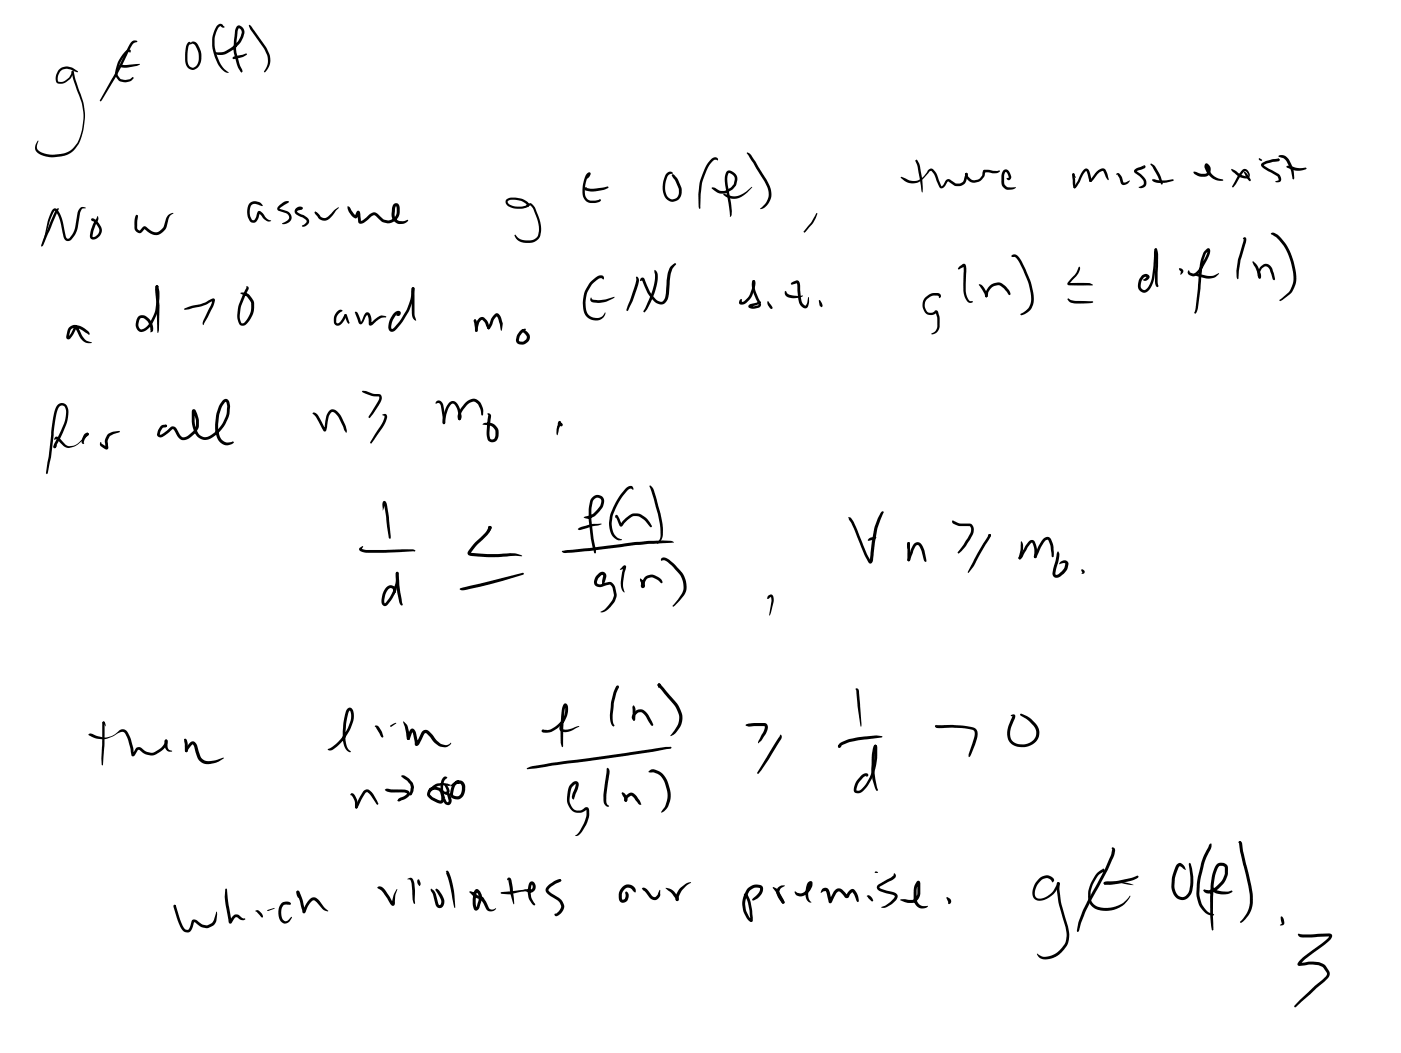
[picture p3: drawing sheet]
<svg xmlns="http://www.w3.org/2000/svg" width="108mm" height="81mm" viewBox="0 0 108 81" stroke-linecap="round" stroke-linejoin="round" font-family="sans-serif">
<g fill="#000">
<path d="M4.1 16.1a.23 .23 0 0 1 .4 .1l.3 .6 .3 1.4 .1 .2 .2-.1 .3-.5 .3-1.4a.41 .41 0 0 1 .2-.4 .41 .41 0 0 1 .4 0l-.3 .1-.1 .2-.2 1.4-.3 .5-.3 .3-.2 .1-.2-.2-.3-.9a1.93 1.93 0 0 0-.5-1.3 2.44 2.44 0 0 0-.5 1.4l-.5 1.4 .5-2zM4.4 16.1h.1l-1.2 2.8-.1 .1v-.1l.3-.9zM5.5 5.5h.2l.7 2.3a4.4 4.4 0 0 1-.8 3.8l-.2 .2a2.75 2.75 0 0 1-2.2 .1 .61 .61 0 0 1-.5-.4 .61 .61 0 0 1 .3-.7l-.1 .3a.47 .47 0 0 0 .3 .7 2.69 2.69 0 0 0 1.8 0 2.4 2.4 0 0 0 1.4-2.3v-.7l-.1-.8-.6-1.8zM4.5 5.4a.9 .9 0 0 1 1.2-.1l.3 .2-.1 .1-.5-.3a.72 .72 0 0 0-.8 .2 .72 .72 0 0 0-.1 .8 .63 .63 0 0 0 .6-.2l.3-.3a.21 .21 0 0 1 .3-.3l-.2 .5-.3 .2a.52 .52 0 0 1-.4 .3 .52 .52 0 0 1-.5-.3v-.4zM7 16.8l.3 .1a1.24 1.24 0 0 1 .5 .8l-.2 .5a.38 .38 0 0 1-.3 .3 .38 .38 0 0 1-.4-.3 2.67 2.67 0 0 1 .6-1.5l.1 .2-.4 1-.1 .3 .1 .1 .3-.3 .2-.3-.3-.4-.3-.3 .1-.1-.1 .1h-.1zM9.2 5l.1-.1 .1 .2v-.1h1.4l-.2 .1-.9 .1h-.4zM9.6 4l.2-.1a.15 .15 0 0 1 .2-.1 .15 .15 0 0 1 0 .3l-.1-.1h-.1a2.05 2.05 0 0 0-.7 1.9l.2 .2 .3 .1 .4-.1 .2-.2 .1 .1-.2 .2-.4 .1-.5-.1a.77 .77 0 0 1-.3-.9l.2-.6zM10.5 16.6h.1v.1h-.1zM10.1 3.2l.2-.1 .3 .1-.4 .3-1.3 2.5-1.2 1.8v-.1zM10.5 16.6h.1l-.1 .1zM10.5 16.6l.1 .1v.9v.1l.2 .1 .4-.4 .5 .4 .4 .1 .5-.4 .3-.9 .5-.2-.4 .3-.2 .8a.93 .93 0 0 1-.9 .6l-.4-.2-.3-.3-.2 .2a.36 .36 0 0 1-.4 .1 .36 .36 0 0 1-.2-.3v-.6zM14.5 3.3a.1 .1 0 0 1 .1-.1 .1 .1 0 0 1 .1 .1 .1 .1 0 0 1-.1 .1 1.77 1.77 0 0 0-.2 1.2 .41 .41 0 0 0 .2 .5 .41 .41 0 0 0 .5 0l.1-.1a1.28 1.28 0 0 0 .1-1.1l-.3-.5h-.3l.1-.2 .3 .1a1.59 1.59 0 0 1 .4 1.4v.1a.61 .61 0 0 1-.7 .6 .61 .61 0 0 1-.5-.7 1.9 1.9 0 0 1 .2-1.4z"/>
<path d="M18.3 2h.2l.3 .2v.3l-.1 .4a2.21 2.21 0 0 1-1.9 1.3l-.3-.1 .4-.1a2.13 2.13 0 0 0 1.6-1.2l.1-.4-.2-.2-.2 1.6 .3 1.1 .2 .5-.1 .2-.3-.6a3.4 3.4 0 0 1-.3-1.9l.1-.8zM16.7 2l.3-.2 .3 .3h-.1l-.2-.1a1.48 1.48 0 0 0-.5 1.1l.1 .7a3 3 0 0 0 .7 1.5l.3 .3h-.1a1.13 1.13 0 0 1-.7-.7l-.2-.5a2.48 2.48 0 0 1 .1-2.4zM18 4.4l1-.3v.1l-.3 .2-.6 .1h-.1zM18 4.4h.1l-.1 .2-.1-.1zM19.2 1.9l1.3 1.7a1.44 1.44 0 0 1-.1 2l-.1-.1a1.45 1.45 0 0 0 0-1.8l-1-1.4-.1-.3zM19.2 15.7a.68 .68 0 0 1 .9 0l.1 .1v.1l-.6-.2-.2 .1-.1 .2a.73 .73 0 0 0 .3 1l.3-.7h.1l.2 .1a.91 .91 0 0 0 .6 .6h.1a.6 .6 0 0 1-.8-.4l-.1-.1v-.1l-.1 .4a.37 .37 0 0 1-.3 .4 .37 .37 0 0 1-.4-.3 1.24 1.24 0 0 1 0-1.2zM21.5 15.8l.4-.3h.3v.1l-.7 .5 .5 .1a.55 .55 0 0 1 .4 .7l-.2 .3-.5 .1 .5-.3 .1-.3-.2-.2-.7-.3v-.2zM22.8 16.2l.4-.3 .1 .1-.2 .2-.3 .1zM22.8 16h.1a.23 .23 0 0 1 .2-.1 .23 .23 0 0 1 .2 .2h-.3l-.1 .2 .9 .6v.3l-.2 .2-.3 .1v-.1l.3-.4-.5-.3a.48 .48 0 0 1-.4-.4zM24.3 16.3l.4 .4 .4 .1 .7-.7 .3-.1-.7 .8-.3 .2-.5-.1-.3-.5zM26.8 15.9l.1 .1 .6 .6h-.2l.2-.3a.19 .19 0 0 1 .2 0 .19 .19 0 0 1 .1 .3v.5l.7-.6 .3-.1 .3 .1 .5 .4a.69 .69 0 0 0 .9-.3l.1-.2-.1-.5-.1 .6 .1 .3 .2 .2h.4a.2 .2 0 0 1 .4 0l-.3 .2-.4 .1a.75 .75 0 0 1-.6-.8v-.4a.34 .34 0 0 1 .1-.3 .34 .34 0 0 1 .3-.1l.2 .3v.5l-.1 .3-.3 .2a.87 .87 0 0 1-1 .1l-.5-.5-.3 .1a.89 .89 0 0 1-.9 .5l-.2-.8h.2l-.1 .2a.28 .28 0 0 1-.3 .2 .28 .28 0 0 1-.2-.2l-.2-.3zM39 15.4l.1-.1a1.66 1.66 0 0 1 1.6 .3l.1 .2-.1 .2-.2-.3a1.54 1.54 0 0 0-1.2-.3l-.2 .1 .1 .2a1.6 1.6 0 0 0 1.7 0l.3 .2a4.1 4.1 0 0 1 .5 1.8l-.1 .5-.3 .3a1.26 1.26 0 0 1-1.1 .2l-.4-.3-.2-.2 .1-.1 .3 .3 .5 .1h.6l.4-.4a2.66 2.66 0 0 0-.4-1.9l-.2-.4a1.41 1.41 0 0 1-1.9-.2z"/>
<path d="M45.2 13.4a.17 .17 0 0 1 .3-.1 .17 .17 0 0 1-.1 .3l-.2 .2 .1-.4 .1 .1a1.83 1.83 0 0 0-.1 1.9l.2 .1 .7-.2 .1 .1-.1 .2h-.7a.89 .89 0 0 1-.6-1.2l.1-.7zM45 14.5l.2-.1v.2v-.1h.4l1.2-.1h.1a2.27 2.27 0 0 1-1.8 .3zM51.4 13.3a.3 .3 0 0 1 .5 0l-.3 .1a1.36 1.36 0 0 0 .1 1.9h.4l.2-.4v-.4l-.3-.7a.26 .26 0 0 1-.2-.4l.4 .4 .3 .6v.6a.73 .73 0 0 1-.8 .5 .73 .73 0 0 1-.6-.8 1.93 1.93 0 0 1 .3-1.4zM56 13.2h.3a.67 .67 0 0 1 .5 .8l-.1 .3a1.39 1.39 0 0 1-.8 .6h-.6l-.5-.4 .2-.1 .5 .3h.3l.5-.2 .2-.3 .1-.5-.1-.2-.3-.2-.2 .3 .1 .7a5.1 5.1 0 0 1 .3 2.3l-.2 .1-.4-2.7 .1-.5zM54.8 12.3l.3-.2a.14 .14 0 0 1 .2 .1 .14 .14 0 0 1-.1 .1h-.1a1.5 1.5 0 0 0-.7 .8l-.3 1-.2 2-.1-.2v-.9a4.6 4.6 0 0 1 1-2.7zM55.8 14.9l.3 .1a1.18 1.18 0 0 0 1.2-.1l.6-.5-.5 .6a1.25 1.25 0 0 1-1.4 .2l-.3-.2zM57.5 11.8h.1l.3 .1 1.2 1.9a1.43 1.43 0 0 1-.4 2.3h-.1a1.4 1.4 0 0 0 .3-2.1zM62.9 16.4l.1 .1-.3 .6-.7 .8-.1-.1 .6-.7zM69.4 13.6l.7 .3a1 1 0 0 0 1.1-.4l.3-.4a.26 .26 0 0 1 .5 0l.2 .3 .3 1 .5-.6 .6 .3h.5l.1-.2 .2-.5 .1-.1 .1 .2-.3 .7a.76 .76 0 0 1-.8 .1l-.4-.3-.4 .4-.3 .1-.4-1-.3-.3-.4 .4a1.15 1.15 0 0 1-1.6 .3l-.3-.2zM70.6 12.3v.2l-.1-.1zM70.6 12.3l.1 .1a5.9 5.9 0 0 1 .4 2.4h-.1v-.1a7.6 7.6 0 0 0-.5-2.3zM74.4 13.4l.1-.1 .3 .5 .3 .1 .4-.2 .3-.6 1.3 .1-.2 .1-.4 .1-.6-.1v-.1v.4l-.2 .2-.6 .3a.73 .73 0 0 1-.7-.7z"/>
<path d="M77.3 13.1h.2l.2 .1 .2 .4-.1 .2a.13 .13 0 0 1-.1 .1 .13 .13 0 0 1-.1-.2l.1-.1-.2-.4-.1 .4v.7l.2 .1h.6l.1 .1-.3 .1h-.4l-.4-.3v-.8zM78 19.7l.3-.1 .2 .3 .8 1.5a2.65 2.65 0 0 1 .1 2.4v.1a.72 .72 0 0 1-.8 .3l.7-.5a2.58 2.58 0 0 0-.2-2.2l-.6-1.4-.3-.3h-.2zM82.6 13.4a.2 .2 0 0 1 .2 .3l.1 .7-.1 .1-.1-.3zM83.5 13.1a.27 .27 0 0 1 .3-.1 .27 .27 0 0 1 .2 .3l.1 .7h-.2l-.2-.8-.7 1.2-.2 .1-.1-.1 .1-.1zM82.6 13.4h.2l.1 .3-.2-.2zM84.5 13.3l.3-.3h.3l.2 .3 .1 .5-.1 .1-.3-.7-.4 .2-.5 .6h-.1v-.1zM84 13.9l.1-.1v.2h-.1zM86 13.4l.1-.1 .2 .1 .3 .7 .5-.2-.2 .2a.33 .33 0 0 1-.5 0l-.2-.4zM87.4 13.1l.7-.3 .1-.1 .1 .1-.1 .2-.6 .2 .3 .2a.66 .66 0 0 1 .3 1 .34 .34 0 0 1-.5 0l.4-.2a.61 .61 0 0 0-.3-.6l-.4-.3zM88.6 12.6h.1l.3 .2 .3 .5 .3 .8-.1 .1zM88.8 13.8l.5 .1 1.1-.1v.1l-.5 .2a1.29 1.29 0 0 1-1.1-.2zM89 19.2h.1l.1 .3 .1 2.5a.13 .13 0 0 1-.2 .1 .13 .13 0 0 1-.1-.2z"/>
<path d="M92 13.2l.5 .2h.4l.1-.1 .1-.2-.2-.3h.1v.1a1.55 1.55 0 0 0 1.3 1 1.21 1.21 0 0 1-1.5-1 .22 .22 0 0 1 .2-.3 .22 .22 0 0 1 .2 .2l.1 .4a.47 .47 0 0 1-.5 .4 .85 .85 0 0 1-.8-.3zM94.9 13.1h.2l.6 .4 .4 .1 .1-.1-.2-.3h-.1l-.9 1.2h-.1l.5-.8 .4-.5 .2-.1 .2 .1 .1 .3v.2l-.3 .2-.4-.1zM95.8 18.4l.2-.1v.2l-.4 1.5-.2 1.5-.1-.2v-.4l.1-.9 .4-1.6h.1zM95.8 13.3l.1-.1 .2 .2 .3 .5-.1 .1-.2-.3zM97 12.2h.1l.2 .1-.2 .1zM98 17.9h.2a4.2 4.2 0 0 1 1.6 3.9l-.3 .8-.7 .5-.2 .1v-.1l.8-.7a2.61 2.61 0 0 0 0-2.3 3.2 3.2 0 0 0-1.3-2l-.2-.1zM97.2 12.6l.8-.3 .6-.1a.29 .29 0 0 1-.5 .3l-.8 .2 1.3 .8a.37 .37 0 0 1 0 .5h-.3l.2-.1-.1-.3-1-.6a.3 .3 0 0 1-.2-.4zM98.5 12a.64 .64 0 0 1 .9 .5l.3 .6v.6v.1l-.2-.7-.4-.7-.2-.2zM98.4 12.3l.1-.1 .1 .2h-.1zM99.2 12.8l1.5 .2-.3 .1a1.62 1.62 0 0 1-1.3-.2zM4.4 31.2a.53 .53 0 0 1 .7 0 .53 .53 0 0 1 .2 .6l-.2 .8-.8 1.9a.19 .19 0 0 1-.2-.1 .19 .19 0 0 1 .1-.2l.7-1.5a1.37 1.37 0 0 0 .1-1.4l-.2-.1a.56 .56 0 0 0-.4 .7l-.5 3.3-.3 1.3h-.1l.4-3a4.7 4.7 0 0 1 .5-2.3zM4.3 33.7a.41 .41 0 0 1 .5 .3l.4 .4 .4-.1 .3-.1 .5-.4 .2-.4 .1-.1 .1 .2-.8 .8-.7 .2-.4-.1-.5-.6-.2 .1z"/>
<path d="M4.1 34.4l.2-.1h.1l-.2 .2h-.1zM6.5 33.5l.2-.2 .1 .2-.3 .4-.1 .3-.1-.1v-.2zM5.3 25.2h.1a.92 .92 0 0 1 1.2 .1l.3 .3v.2l-.7-.4-.5-.1-.3 .1-.1 .6 .4-.8a.14 .14 0 0 1 .1-.1 .14 .14 0 0 1 .2 0l.5 1 .2 .2 .4 .1a.72 .72 0 0 1-1-.5l-.3-.7h.1l-.1 .2a.97 .97 0 0 1-.6 .8l-.1-.3zM8.3 33.5l.4-.2h.6l-.8 .3-.2 .4v.4a.16 .16 0 0 1 0 .2 .16 .16 0 0 1-.2 0l-.3-.2-.1-.2 .1-.1v.1l.4 .2-.1 .1v-.5zM12 22h.1a1.43 1.43 0 0 1 .2 1.1 2.83 2.83 0 0 1-1.2 2.4 .53 .53 0 0 1-.6-.1 .53 .53 0 0 1 0-.7l.1-.2 .2-.2a.97 .97 0 0 1 1 1.2l-.2 .1-.1-.5-.2-.4-.2-.2-.3 .1-.1 .4 .1 .3h.3l.3-.2a3.5 3.5 0 0 0 .6-2.7zM12 22h.1l.1 .2h-.1zM12 22h.2v.3a11.8 11.8 0 0 1 0 3.3h-.1v-.2l-.1-3.1zM12.7 32.8l.1-.1 .1 .1-.1 .1zM12.4 32.8l.3-.1 .2 .1-.4 .2-.2 .5 .2-.1 .8-.5a.44 .44 0 0 1 .4 .3l.2 .4 .2 .1 .3-.1 .5-.4 .2-.4v-.4l-.2-.7h.1v.8a1.07 1.07 0 0 0 .7 1.2 2.35 2.35 0 0 0 1.7-2.7h-.1l-.2 .3-.2 .6-.1 1.1 .1 .6a.68 .68 0 0 0 .7 .5l.4-.1v.1l-.4 .2a.85 .85 0 0 1-.9-.7 3.7 3.7 0 0 1 .1-2.2l.3-.5a.29 .29 0 0 1 .3-.2 .29 .29 0 0 1 .3 .3 2.6 2.6 0 0 1-1.9 2.9 1.16 1.16 0 0 1-1-1.2v-.9a.17 .17 0 0 1 .1-.3 .17 .17 0 0 1 .2 .1 1.44 1.44 0 0 1-.1 1.8l-.5 .4-.5 .1-.2-.2-.5-.6-.8 .6h-.2l-.1-.1a.56 .56 0 0 1 .1-.7zM14.2 23.8l1.3-.4 .8-.3a.17 .17 0 0 1 .2-.1 .17 .17 0 0 1 0 .2l-.8 1.9-.1-.2a2.77 2.77 0 0 1 .6-1.2l.2-.6v.1l-.9 .4-1.3 .3zM19 22.1h.1l.1 .2-.6 1.2-.1 .7v.5l.2 .2a1.56 1.56 0 0 0 .6-1.6l-.3-.4-.5-.3 .2-.1a.89 .89 0 0 1 .8 .7l.1 .1a1.73 1.73 0 0 1-.9 1.8 .43 .43 0 0 1-.4-.5l.1-1 .6-1.4zM24.1 31.8h.1l.3 .2 .6 1.1h-.1l.1-1 .3-.5a.42 .42 0 0 1 .6 .1l.3 .3 .3 .8 .1 .5-.2-.1-.4-1-.3-.4h-.2l-.2 .2-.3 1.2-.1 .1-.7-1.2z"/>
<path d="M26 24l.2-.1h.2l-.5 .5v.4l.1 .1 .2-.1 .4-.6 .1 .1-.3 .5-.2 .3h-.3l-.2-.2a.92 .92 0 0 1 .3-.9zM26.6 24.2l.1 .1 .2 .6-.2-.1zM27.4 24a.85 .85 0 0 1 .4 .8l.4-.7a.44 .44 0 0 1 .4 .6v.3l-.1-.1 .8-.6 .5 .1-.5 .1-.6 .5a.17 .17 0 0 1-.1 .1 .17 .17 0 0 1-.2-.2l-.1-.6-.3 .4a.22 .22 0 0 1-.1 .3 .22 .22 0 0 1-.3-.1zM27.9 30.2l.3-.1 1.2 .3a.58 .58 0 0 1-.2 .7l-.7 1.1-.1-.1 .7-1.2 .1-.3-.6-.1zM29.5 38.6h.2l.1 .3 .3 2.4-.1 .2v-.1l-.4-2.6h.1l-.2 .5zM29.5 31.9h.3a.67 .67 0 0 1-.2 .8l-1 1.5-.1-.1 1-1.7 .1-.3zM31.8 22.1a.88 .88 0 0 1 .1 .9l-.1 .1a5.1 5.1 0 0 1-1.2 2.2 .37 .37 0 0 1-.5 .2 .37 .37 0 0 1-.2-.5 1.05 1.05 0 0 1 .8-1 .2 .2 0 0 1 .2 .2 .2 .2 0 0 1-.3 .1l.1-.2v.1l-.2 .1-.3 .5v.5l.2-.1a5 5 0 0 0 1.2-2.1zM31.7 22.2l.1-.1 .1 .1v1.9l.1 .6-.2-.2-.1-.3zM33.6 30.9h.2l.2 .1a3.1 3.1 0 0 1 .3 1.5v.2h-.2l-.1-1.5-.2-.1h-.2zM34.6 31l.2-.1 .3 .1a1.68 1.68 0 0 1 .4 1.2l-.1 .2h-.1l.1-.2h-.1l-.1-.8-.2-.3-.2 .1a2.72 2.72 0 0 0-.5 1.5l-.2-.1v-.3a2.29 2.29 0 0 1 .5-1.3zM35.9 31a.69 .69 0 0 1 1.2 .1l.1 .6v.3l-.4-.8-.4-.3-.3 .2-.4 .5-.2 .4v.4a.31 .31 0 0 1-.3-.3 .31 .31 0 0 1 .1-.3zM36.9 24.5h.1a.7 .7 0 0 1 .7 .7v.1h-.2l-.1-.4-.3-.3-.2 .3-.1 .4a.18 .18 0 0 1-.2 .2l.1-.7z"/>
<path d="M36.5 24.6h.1l.1 .2h-.1zM36.5 24.6h.2v.2h-.2zM36.5 24.6l.2 .1 .1 .5a.2 .2 0 0 1 0 .2 .2 .2 0 0 1-.2 .1zM38.1 24.2a.29 .29 0 0 1 .3 0 .29 .29 0 0 1 .2 .3l.1 .5-.1 .5-.3-1.1-.3 .3-.2 .6h-.2l.2-.7zM37.6 31.9h.1l.1 .1-.1 1.5 .1 .3 .2 .1 .2-.3-.1-.5-.3-.3-.6-.1 .4-.1a.85 .85 0 0 1 .8 .4 .85 .85 0 0 1-.1 .9 .42 .42 0 0 1-.7-.1l-.1-.5 .1-1.3zM37.6 25.2h.1v.1l-.1 .1zM40.1 25.5l.3-.2 .1 .1-.5 .6v.3h.3l.2-.2 .1-.2-.4-.5a.58 .58 0 0 1 .6 .4 .61 .61 0 0 1-.3 .7 .61 .61 0 0 1-.7-.1v-.2v-.3zM43 32.5h.2l.1 .2h-.1v.1l-.1 .2-.2 .5v-.3a.54 .54 0 0 1 .2-.6 .16 .16 0 0 1 .3 .1 .13 .13 0 0 1-.1 .1 .13 .13 0 0 1-.2-.1v-.1h.1l-.2 .3zM45.6 38.3a.55 .55 0 0 1 .8 0 .55 .55 0 0 1 0 .8 1.29 1.29 0 0 1-1.4 .8v-.1h.3a1.53 1.53 0 0 0 1-1.1v-.2l-.1-.1h-.2l-.2 .1a1.55 1.55 0 0 0-.2 1.1l.1 1.9 .2 .8v.4l-.4-1.2-.1-1.4a2.72 2.72 0 0 1 .2-1.8zM45.5 22.9l.1 .2h.6l1.1-.2-.6 .3a1.64 1.64 0 0 1-1.2 0zM45.5 21.7l.3-.3a.39 .39 0 0 1 .7 0v.1l-.1-.1-.2 .1-.6 .5a2.38 2.38 0 0 0-.4 2 .77 .77 0 0 0 .7 .5 .77 .77 0 0 0 .7-.4 .64 .64 0 0 1-.7 .6 1.08 1.08 0 0 1-1-1.4 2.35 2.35 0 0 1 .6-1.6zM47.4 39.7l.2 .1 .3 .6h-.1l.2-.3a1.07 1.07 0 0 1 1.4-.4l.5 .3 .3 .5v.1l-.6-.6-.5-.2a1.02 1.02 0 0 0-1 .5l-.1 .2a.14 .14 0 0 1-.1 .1 .14 .14 0 0 1-.2-.1l-.3-.7h.1l-.1 .1z"/>
<path d="M48.2 37.6l.2-.1a.23 .23 0 0 1 .4 .1v.1l-.2-.1-.1 .1a3.9 3.9 0 0 0-1.3 3 .95 .95 0 0 0 .7 .9 .76 .76 0 0 1-.9-.8 4 4 0 0 1 1.2-3.2zM49 21.4l.1-.1 .1 .2v.4l-.4 1.3-.5 .8v-.1l.7-2.1zM49.4 21.5v-.1a.18 .18 0 0 1 .2 0 .18 .18 0 0 1 .1 .2l.4 .9a1.18 1.18 0 0 0 .9 .8l.1-.1 .2-.3 .1-1.8a1.02 1.02 0 0 1 .6-.8h.1l-.3 .4-.1 .3-.1 1.4a.96 .96 0 0 1-.5 1 1.1 1.1 0 0 1-1.1-.7l-.5-1.1h-.2zM50 37.5l.1-.1 .3 .3 .6 2.4a1.65 1.65 0 0 1-.3 1.8h-.1a1.58 1.58 0 0 0 .2-1.6zM50.4 20.8a.74 .74 0 0 1 .2 1l-.4 1.3-.3 .7-.3 .3v-.1l.3-.7a3.5 3.5 0 0 0 .5-2.4zM58 21.6a.22 .22 0 0 1 .2 .1 .22 .22 0 0 1 0 .3v.1a1.67 1.67 0 0 1-.9 1.4 .21 .21 0 0 1-.4-.1 .21 .21 0 0 1 .3-.3l-.1 .2 .3-.2a1.84 1.84 0 0 0 .6-1.3zM58 21.6h.1v.3a3.3 3.3 0 0 0 .5 1.5v.2l-.1 .1-.4 .1-.3-.1a.17 .17 0 0 1-.1-.2 .17 .17 0 0 1 .2-.1l.6-.2 .1 .1-.2 .2-.5 .2-.1-.2 .3 .1 .3-.1v-.2a2.34 2.34 0 0 1-.4-1.6zM59.2 23.2l.1 .2a.24 .24 0 0 1 .1 .4l-.2-.3zM60.5 22.4l.3 .3 1.1 .1a1.14 1.14 0 0 1-1.1 .1l-.3-.2zM61 21.8l.4-.2 .2 .1 .2 1.5 .2 .3 .2-.1 .1-.5-.1 .7-.1 .2-.2-.1a.83 .83 0 0 1-.4-.7l-.1-1.2-.4 .1h-.1zM63.1 23.2l.1-.1 .1 .3 .1 .1-.1 .2-.1-.1zM65.4 39.8l.2 .1 .2 .3 1 2.5 .3 .5h-.1l.1-.5a8.8 8.8 0 0 1 .8-3.2l.1-.1v.2a7.6 7.6 0 0 0-.7 3.1v.3a.29 .29 0 0 1 0 .3 .29 .29 0 0 1-.3 .1l-.4-.6z"/>
<path d="M71.3 22.9a1.06 1.06 0 0 1 .9-.3h.1a.21 .21 0 0 1 .2 .2 .21 .21 0 0 1-.1 .2l-.2-.2-.5 .1a.73 .73 0 0 0-.2 1.2h.3l.2-.1a.16 .16 0 0 1 .2-.1 .16 .16 0 0 1 .1 .2l.1 .4v.7a.56 .56 0 0 1-.6 .5 .67 .67 0 0 0 .4-.5v-.7l-.1-.4h.1l-.4 .2-.5-.2a.92 .92 0 0 1 0-1.2zM73.9 20.5l.2-.1a.2 .2 0 0 1 .2-.1 .2 .2 0 0 1 .1 .3v2l.3 .5 .3 .1-.3 .1a.96 .96 0 0 1-.5-.9v-1.9h.1l-.4 .3-.1-.1zM75.4 21.9h.2l.2 .3 .3 .4v.3h-.2zM76.3 22l.1-.1a.78 .78 0 0 1 .8-.1l.5 .5a.33 .33 0 0 1 .1 .4l-.5-.5-.4-.2-.5 .1-.2 .4-.1 .4h-.2l.1-.4zM76 22.7l.1 .1-.1 .1-.1-.1zM82.2 23h.1l.5 .2 1.4 .1-.2 .1h-.8a.87 .87 0 0 1-.9-.3zM83.1 20.6l.1-.1a.83 .83 0 0 1-.4 .9l-.4 .5v-.1h.6a1.58 1.58 0 0 1 1.2 .1v.1h-.8l-1.1-.1v-.2l.6-.7zM89 19.2l.1-.1 .1 .1-.1 1.2a3.7 3.7 0 0 1-.4 1.8l-.2 .2a.53 .53 0 0 1-.7 0 .53 .53 0 0 1-.1-.7l.3-.5a.3 .3 0 0 1 .5-.1 .3 .3 0 0 1 0 .5 .3 .3 0 0 1-.4 0l.3-.3-.3 .1-.1 .3a.43 .43 0 0 0 .1 .7l.2-.1a1.52 1.52 0 0 0 .5-1.1zM90.9 20.7h.1a.21 .21 0 0 1 .2 .3l-.2 .2v-.3l-.2-.2zM93 19.2a.21 .21 0 0 1 .3 0 .21 .21 0 0 1-.1 .3l-.6 1.2a.68 .68 0 0 1-.9 .5l-.2-.1v-.2l.1-.1 .1 .2 .2 .1 .2-.1 .7-1.1 .2-.6h.1l-.2 .3a7.6 7.6 0 0 0-.4 2.6l-.2 1.6-.2 .4-.1-.1 .3-1.9a7 7 0 0 1 .4-2.8zM92 21.2l.3-.1 1 .2 .6-.2-.3 .3-.5 .1zM96.5 20.2l.1-.1 .3 .3 .2 .7a.21 .21 0 0 1 .1 .2 .21 .21 0 0 1-.2 .1 .71 .71 0 0 1 0-.7 .71 .71 0 0 1 .8-.3l.2 .3 .2 .4v.4v.1l-.4-.9-.2-.1-.2-.1a.66 .66 0 0 0-.3 .9h-.1z"/>
<path d="M6.9 56.5l.2 .1a1.65 1.65 0 0 0 2.2-.4h.4a1.39 1.39 0 0 1 .4 1l.2 .9h-.1l.2-.4 .3-.1h.1l.5 .3 .6 .1 .6-.4 .2-.3v-.3h.2v.3l-.2 .3-.7 .5a1.1 1.1 0 0 1-1-.1l-.4-.2-.2 .3a.15 .15 0 0 1-.1 .2 .15 .15 0 0 1-.2-.2l-.2-1.1-.3-.5-.3-.1-.5 .3a1.75 1.75 0 0 1-1.9 0l-.1-.1zM7.9 55.6l.2 .1-.1 1.7-.1 1.6-.1-.5zM7.9 55.6h.2v.4zM12.7 57h.2v.6l.1 .2 .3 .1h-.1a.44 .44 0 0 1-.5-.4zM14.2 56.9l.1 .1-.1 .1zM14.2 56.9l.2 .1 .1 .3v.6l-.1 .1a.52 .52 0 0 1-.2-.7zM14.6 57.2a.36 .36 0 0 1 .5 0 .36 .36 0 0 1 .1 .4l.1 .3a.78 .78 0 0 0 .9 .7l1-.2a1.98 1.98 0 0 1-1.2 .5 .98 .98 0 0 1-.9-1l-.2-.5-.5 .5h-.1v-.3zM26.8 54.6a.32 .32 0 0 1 .4 0 .32 .32 0 0 1 .1 .4 3.4 3.4 0 0 1-1.9 2.8h-.2l.3-.2a3.3 3.3 0 0 0 1.5-2.7l-.1-.2-.1 .6-.2 1.1 .1 .9 .1 .4 .2 .2v.1l-.4-.3-.2-.8 .1-1.2zM27.7 42.2l.2-.1-.1 .2h.1l.3 .1 3.6-.1 .2 .1-3.7 .2a.53 .53 0 0 1-.6-.3zM28.9 56l.1-.1 .2 .1 .2 .4 .1 .4h-.1zM30.1 55.9l.4-.2-.4 .3zM30.5 44.1l.2 .1v.8a2.96 2.96 0 0 1-1 1.7l-.3-.1v-.4a.96 .96 0 0 1 .7-1.1l.3 .1 .1 .4-.1 .2-.2-.4-.1-.1-.2 .1-.2 .4-.1 .4v.3l.2-.1a2.85 2.85 0 0 0 .7-1.9z"/>
<path d="M30.5 44.1l.2 .1 .1 1.4 .2 1v.1l-.2-.2-.2-.8zM31 59.7l.5 .3 .3 .4 .1 .5-.3 .4v-.1l.1-.5-.1-.3-.7-.5zM31.1 55.6a1.69 1.69 0 0 1 .5 1.3l-.1 .1-.1-.1zM31.6 56.2a.3 .3 0 0 1 .4 0 .3 .3 0 0 1 .1 .3l.1 .8h-.1l.4-.8 .3-.3 .3 .2 .9 .9 .4 .1 .4-.2a.48 .48 0 0 1-.6 .4l-.3-.1-.4-.3-.7-.7-.1 .1-.4 .7a.21 .21 0 0 1-.2 .2 .21 .21 0 0 1-.1-.4l-.3-.7h.1l-.2 .6h-.1l-.2-.1zM34.2 59.9a.12 .12 0 0 1 .2 0 .12 .12 0 0 1-.1 .1l-.1 .4v.5l.1 .1h.1l-.2-.5 .1-.1 .3 .4a.34 .34 0 0 1-.3 .4 .34 .34 0 0 1-.4-.4 1.15 1.15 0 0 1 .3-.9zM35.5 45.3l4.8-1.2 .1 .1-3.3 1-1.3 .3h-.3l-.1-.1zM37.7 40.6h.1v.2a.13 .13 0 0 1-.1 .2 .13 .13 0 0 1-.1-.2l.1-.2v.2v-.1zM37.7 40.6h.2a1.63 1.63 0 0 1-.8 1.1l-.8 .9 2.1 .1a3.4 3.4 0 0 1 1.8 .1h-.4a14.3 14.3 0 0 1-3.5 0 .22 .22 0 0 1-.3-.1 .22 .22 0 0 1 .1-.3l.5-.5 .8-.9 .2-.4 .1 .1zM40.6 59.2l.4-.2 1.5-.2 8.8-1.2 .4-.1 .1 .1-.1 .1-3.5 .5-7 1-.6 .1zM43.5 54.2h.1l.1 .1 .1 .5a1.86 1.86 0 0 1-2 1.6v-.1h.2a1.66 1.66 0 0 0 1.5-1.8v-.1h.1l-.2 .8-.1 2.4-.1-.4v-1.1l.1-1.4zM41.8 56.2l.3 .1-.3 .1-.1-.1zM43.2 55.8h.1v.4h.2l1.1-.2-.4 .2a.98 .98 0 0 1-1 .1l-.1-.2z"/>
<path d="M43.3 42.4l6.6-.7h1.8l.2 .1-2.9 .2-4.9 .6h-.6l-.2-.1zM44.6 40.7l.9-.3h.9l-1.6 .4h-.2h-.1zM46.1 44.2l.4-.1 .2 .1v.2l-.2 .7-.1-.2v-.6l-.3 .3-.1 .4h.3l.4-.1a.49 .49 0 0 1 .7 .4l.1 .6-.1 .4-.6 .7-.5 .2v-.1l.3-.2 .6-.7 .1-.3-.1-.6-.2-.3-.7 .2-.4-.1a.62 .62 0 0 1 .2-.9zM46.7 59.2h.2l.1 .2-.3 1.8v.6l.1 .2a.1 .1 0 0 1 .1 .1 .1 .1 0 0 1-.1 .1 .1 .1 0 0 1-.1-.1l-.2-.2v-.6zM47.5 52.9a.11 .11 0 0 1 .1-.1 .11 .11 0 0 1 .1 .2h-.1h-.1h.2l-.4 1.2-.1 1.2 .2 .5-.2 .1a.97 .97 0 0 1-.2-1.1l.1-.9zM48 43.7l.2-.1v.3a2.55 2.55 0 0 0-.1 1.7 1.97 1.97 0 0 1-.1-1.8l.1-.1h.1l-.4 .2zM49 54.8l.3-.1h.3a2.07 2.07 0 0 1 .7 1.1v.1h-.1l-.5-.7-.3-.3h-.2l-.2 .2-.1 .2v.1a.17 .17 0 0 1-.2 0 .17 .17 0 0 1 0-.2zM48.8 54.3l.2 .4-.1 .7v.1l-.1-.1-.1-.8zM48.8 55.4h.1v.1l-.1-.1zM49.3 44.6l.3 .3 .1 .3a.19 .19 0 0 1-.3 .1 .19 .19 0 0 1 0-.3 .77 .77 0 0 1 1.1-.7l.4 .3 .1 .3-.8-.4-.4 .1-.2 .5h-.1zM50 59.4a.86 .86 0 0 1 1.2 .4 2.66 2.66 0 0 1 .4 2l-.2 .5-.2 .2-.3 .1 .3-.4 .2-.5a2.55 2.55 0 0 0-.5-1.9l-.3-.2zM50.7 52.7h.2v.1l-.1 .2-.1-.2z"/>
<path d="M50.7 52.7h.2l-.1 .2h-.1zM50.7 52.7h.2l1.1 1.3a1.9 1.9 0 0 1 .6 1.6l-.2 .4-.3 .4-.4 .3 .5-.8a1.39 1.39 0 0 0-.2-1.5l-1.3-1.6zM51 43h.2l.3 .1 .9 .9a1.66 1.66 0 0 1 .3 1.9l-.8 .9-.1-.1 .7-.9a1.5 1.5 0 0 0-.2-1.7l-.9-.8-.2-.1h-.2zM57.5 55.8l1.4-.1 .2 .1 .1 .3-.1 .4-.6 .8-.1-.2 .5-.9v-.3l-1.2 .1-.2-.1zM59.2 45.9a.25 .25 0 0 1 .4 0 .25 .25 0 0 1 0 .3l-.3 1.2 .1-1.2v-.2l-.2 .2-.1-.1zM60.1 56.6h.1v.1v.3l-1 1.5-.8 1.1-.1-.1zM64.7 57.3a3.8 3.8 0 0 1 2.1-.6h.7l.5 .1-1.2 .2a3.5 3.5 0 0 0-2 .5l-.2 .1zM64.6 57.4h.2v.2h-.2zM64.6 57.4h.1l.1 .1-.2 .1zM65.9 53.1a.21 .21 0 0 1 .3 0 .21 .21 0 0 1 0 .3l.1 2.6zM67.4 57.4h.1l.1 .2a3.9 3.9 0 0 1-1.3 3.5 .35 .35 0 0 1-.5-.1 .35 .35 0 0 1 0-.4l.5-.7a.39 .39 0 0 1 .6-.2l-.1 .2-.1-.2v.1l-.2 .1-.3 .3-.2 .7a.42 .42 0 0 0 .5-.2 4.3 4.3 0 0 0 .9-3.1zM66.9 41.5l.6-.1a.34 .34 0 0 1-.4 .2l-.2 .1v-.1z"/>
<path d="M67.4 57.4h.1v.2a6 6 0 0 0 .1 3.3v.1l-.1-.1a5.3 5.3 0 0 1-.2-3.4zM69.9 41.8l.2 .1v.3l-.2 .1v-.4zM70.4 41.9l.4-.1 .2 .2 .2 .4 .2 .9-.2-.1-.2-.8-.3-.4-.1 .1-.2 .3-.3 .8h-.1l.2-.8zM70 43l.1 .1v.1l-.2-.1zM69.9 41.8h.2v.1v1.2l-.1 .2-.1-.1zM72.1 55.9l.1 .1v-.1h1.9a1.62 1.62 0 0 1 1.1 .3l.1 .3v.3l-.5 1.4-.1 .1-.1-.2 .5-1.4-.1-.4a1.35 1.35 0 0 0-.9-.2h-1.9l-.1-.1zM73.4 40.2v-.1l.6 .2 .8 .1a.65 .65 0 0 1 .1 .8l-.5 .9-.6 .6v-.1l.5-.7a1.99 1.99 0 0 0 .5-1.1l-.1-.3h-.2a1.41 1.41 0 0 1-1.1-.2zM76.2 41.2h.1v.1h-.2zM76.2 41.2l.1-.1a.25 .25 0 0 1-.1 .5l-1.2 2-.4 .5 .7-1.5zM77.9 55.1h.1a.21 .21 0 0 1 .3 .1 .21 .21 0 0 1-.1 .2l-.3 .6a.92 .92 0 0 0 .1 1.1 .92 .92 0 0 0 1.1 .2l.5-.3a.79 .79 0 0 0 0-1.1l-.4-.4-.6-.4v-.1h.1a2.18 2.18 0 0 1 1.3 1 1.2 1.2 0 0 1-.3 1.3 1.2 1.2 0 0 1-1.3 .2 1.11 1.11 0 0 1-.7-1.6l.3-.7h.1zM79.3 41.7l.1-.1a.34 .34 0 0 1 .4 .4l.1 .6-.1 .4-.1-.1v-.6l-.2-.5-.3 .4-.5 .8-.2 .1v-.2zM78.5 42.9h.1v.2h-.1z"/>
<path d="M78.7 41.7a.98 .98 0 0 1 0 1.2l-.1 .2a.23 .23 0 0 1 0-.4zM80.4 41.5a.35 .35 0 0 1 .6 .1l.2 .5v.8h-.1h-.1l-.1-.9-.2-.4a.98 .98 0 0 0-.6 .7l-.2 .7h-.2l.3-.9zM79.7 42.8h.1v.2h-.1zM81.5 42.5h.1a3.7 3.7 0 0 1-.3 1.7l.1 .1h.1l.5-.5v-.4l-.3 .1a.24 .24 0 0 1 0-.3 .24 .24 0 0 1 .3 0h.2l.1 .2-.1 .5-.5 .5-.4 .1-.2-.4zM83.4 43.9l.2 .1-.1 .2h-.2l.1-.1-.1-.2zM13.4 69.7h.1v.1l-.1 .1zM13.4 69.7l.1 .1v.1h-.1zM13.4 69.8l.1-.1 .5 1.4 .3 .5h.2l.3-.6a.26 .26 0 0 1 .4-.1l.4 .3 .4 .1 .4-.3 .3-.7v.6l-.3 .4-.4 .2h-.3l-.7-.5-.1 .4a.5 .5 0 0 1-.5 .5 .5 .5 0 0 1-.5-.5zM17.4 68.5h.1l.3 2.3v.2h-.1l.2-.3 .2-.2h.3l.4 .3a.09 .09 0 0 1 0 .1 .09 .09 0 0 1-.1 0l-.5-.2-.4 .5-.2-.1-.3-1.8zM19.7 70.2l.2-.1 .1 .1 .2 .3v.2h-.1zM20.6 70.1l.6-.1-.5 .2zM21.7 69.6l.2-.1a.32 .32 0 0 1 .5 .2l-.6 .1a.75 .75 0 0 0 .2 1.2l.5-.4v.1l-.3 .4a.49 .49 0 0 1-.5 0 .49 .49 0 0 1-.2-.5 1.12 1.12 0 0 1 .2-1z"/>
<path d="M22.3 69.6h.1v.1h-.1zM22.9 68.7h.2l-.1 .5-.1-.3zM22.9 68.7h.2l.2 .6 .2 .9h-.1l.3-.8 .3-.2 .2-.1 .3 .2 .8 .9-.4-.1-.5-.6-.2-.1-.4 .3-.3 .6-.1 .1zM27 61.1h.1a.41 .41 0 0 1 .4 .5v.7a.31 .31 0 0 1-.2-.5l-.2-.5-.1-.1zM28 60.9l.3-.1 .3 .2 .6 .9-.2 .1-.4-.7-.3-.3-.2 .1-.4 .8a.28 .28 0 0 1-.3 .4l.2-.7zM29.1 68.4a.53 .53 0 0 1 .7 .4l.5 .8h-.1l.1-.6 .3-.5-.1 .5-.1 .6a.19 .19 0 0 1-.2 .2 .19 .19 0 0 1-.2-.2l-.5-.9zM29.6 60.9l.3-.1h1.3l.3 .2a.32 .32 0 0 1 .1 .3 .32 .32 0 0 1-.3 .2l-.6 .2h-.1l.1-.1 .7-.4-.2-.1h-1.2zM31.4 67.7h.1a.34 .34 0 0 1 .3 0 .34 .34 0 0 1 .1 .4v1.6l-.1-.4-.1-1.3-.1-.2zM32.2 67.8h.1l.1 .2-.1 .3-.1-.3zM33.2 68.5a.51 .51 0 0 1 .4 .5l.2 .6 .1 .1 .1-.3-.4-.9a.91 .91 0 0 1 .6 .8v.3l-.1 .3-.2 .1-.2-.1zM34.4 61.1l.1-.1 .2 .2 .1 .5-.1 .2-.1 .1h-.3l-.2-.5a.1 .1 0 0 1 0-.1 .1 .1 0 0 1 .1 .1l.3 .3 .1-.1-.2-.5h.1h-.2zM34.4 67.1h.1a3.6 3.6 0 0 1 .5 2.1v.8l-.7-2.8z"/>
<path d="M33.1 60.8v-.1a.82 .82 0 0 1 1 .2l.1 .4a.46 .46 0 0 1-.2 .6h-.3l-.6-.4-.2-.2 .1-.4 .3-.3 .4-.2 .4-.1 .6 .2-.1 .1h-.9l-.5 .4-.1 .2 .2 .2 .7 .3v-.4l-.2-.4h-.3h-.4h.1a.12 .12 0 0 1-.2 0 .12 .12 0 0 1 .1-.1zM34.7 60.5l.6-.3a.43 .43 0 0 1 .5 .4v.2a.62 .62 0 0 1-.4 .8 .62 .62 0 0 1-.7-.4v-.1a1.01 1.01 0 0 1 .6-1 .12 .12 0 0 1 .1 .1 .12 .12 0 0 1-.2 .1l.1-.1-.1 .2a.91 .91 0 0 0-.3 .7v.2h.2h.3l.2-.3v-.4l-.2-.2-.7 .2zM36.2 68.7l.7 .3-.2-.3h.1l-.1 .6v.7l.2-.6a.23 .23 0 0 1 .1-.3 .23 .23 0 0 1 .3 .1l.4 .8a.4 .4 0 0 0 .5 0 .44 .44 0 0 1-.7 0l-.4-.7-.2 .7a.21 .21 0 0 1-.2 .2 .21 .21 0 0 1-.2-.2l-.1-.3 .1-.8a.3 .3 0 0 1 .2-.4 .3 .3 0 0 1 .3 .3l.1 .2a.3 .3 0 0 1-.2 .3 .3 .3 0 0 1-.3-.2l-.4-.3zM38.6 68.7l1.9-.2 .4 .1 .1-.2v-.3l-.1 .6 .1 .5 .2 .5v.1l-.2-.1-.3-.5v-.5v-.5a.3 .3 0 0 1 .4-.3 .3 .3 0 0 1 .2 .5l-.1 .2-.3 .2-.5-.1-1.2 .2h-.6v-.1zM39.1 67.7a.19 .19 0 0 1 .2 0 .19 .19 0 0 1 .1 .2l.2 1.8-.3-.9-.1-1h-.1zM43.1 67.8h.1v.1h-.1zM42.2 68.2l.6-.3 .4-.2v.2l-.7 .4-.2 .3 1 .8a.71 .71 0 0 1 .1 .7 .71 .71 0 0 1-.6 .5l-.1-.2h.2a.55 .55 0 0 0 .3-.5 .55 .55 0 0 0-.3-.5l-.8-.7-.1-.2zM44.1 60.3l.3-.1 .2 .2-.4 1.1a.12 .12 0 0 1-.1 .1 .12 .12 0 0 1 0-.2l.3-1h-.1a.79 .79 0 0 0-.4 .8v.1a1.05 1.05 0 0 0 .3 1l.2 .1 .3 .1 .4-.3a.2 .2 0 0 1 .3 .2 2.22 2.22 0 0 1-.6 1.8l-.2 .2h-.3l.3-.3 .5-.8 .1-.5v-.4a.9 .9 0 0 1-1.1 .1 .9 .9 0 0 1-.4-.9 1.36 1.36 0 0 1 .4-1.3zM47.9 61.1a.33 .33 0 0 1 .4 .3v.3l-.1 .1-.1-.1 .1-.1h-.1zM48.2 61.3l.4-.2a1.22 1.22 0 0 1 .8 .8v.1a.65 .65 0 0 1-.5-.5l-.3-.2-.2 .2-.2 .3-.1-.2zM48.1 61.6h.2v.1l-.1 .1zM48 68.3a.61 .61 0 0 1 1 .3l-.1 .2-.3-.4-.4 .1-.3 .4 .1 .4h.1l.1-.5a.16 .16 0 0 1 .1 0 .16 .16 0 0 1 .1 .1v.4l-.2 .2h-.3l-.2-.3a.95 .95 0 0 1 .3-.9z"/>
<path d="M49.5 68.4a.55 .55 0 0 1 .6 .4l.2 .3h.1l.3-.2 .1-.3 .1 .2a.44 .44 0 0 1-.3 .5l-.5-.1-.6-.7zM51.3 68.4a1.17 1.17 0 0 1 1 .8 .13 .13 0 0 1-.1 .2 .13 .13 0 0 1-.1-.1l-.3-.4zM52.4 68.4l.5-.3 .3-.1-.7 .6-.2 .5v.3h-.1a.74 .74 0 0 1 .2-.9zM57.6 68.4l.5-.2h.4a.37 .37 0 0 1 .3 .2 .37 .37 0 0 1-.1 .4l-.3 .4-.4 .2v-.1l.5-.5 .1-.3v-.1h-.3l-.3 .1a1.59 1.59 0 0 0-.2 2.2l.1 .1-.1 .1-.2-1.4-.3-.6h.2a1.06 1.06 0 0 1 .4 .8l.1 1a.21 .21 0 0 1-.1 .3 .21 .21 0 0 1-.3-.1 1.91 1.91 0 0 1 0-2.5zM59.5 68.4h.1l.4 .2 .4 .8v.2h-.2zM60 68.4l.2-.2 .3 .1-.3 .2-.2 .2 .5 .8-.2 .1-.3-.4-.2-.4v-.2zM61.2 68.7l.4 .1h.3l.4-.3 .1-.5 .1 .1-.2 .3v.7l.2 .4a.32 .32 0 0 1-.4-.3v-.8a.32 .32 0 0 1 .1-.4 .32 .32 0 0 1 .4 0 .94 .94 0 0 1-1.3 1zM63.4 68.5l.2-.1 .2 .1 .3 1-.1-.1h-.1l.3-.7 .3-.2h.4l.4 .5v-.1l.2-.3 .2-.1 .3 .3 .2 .6-.1 .1-.1-.1-.3-.7-.2 .2a.26 .26 0 0 1-.4 .3l-.3-.5h-.2l-.2 .1-.3 .6a.17 .17 0 0 1-.2 .2 .17 .17 0 0 1-.1-.2l-.2-.7-.4 .1zM66.8 69h.2l.3 .4h-.2zM67.4 67.2l.1-.1 .2 .1zM67.6 68.2l1.1-.6 .2-.3a.34 .34 0 0 1 .1 .4 .34 .34 0 0 1-.3 .2l-.9 .5 1.3 .5a.34 .34 0 0 1-.1 .5l-.7 .5h-.4l.7-.4 .3-.4-1.2-.5-.1-.2zM70.7 67.9h.1l.1 .1a2.05 2.05 0 0 1-.1 1.2 .83 .83 0 0 1-1.2 .3l-.2-.2h.9l.3-.2 .1-.2v-.9l.1 .1-.2 .3v.9a.67 .67 0 0 0 .9 .5 .67 .67 0 0 1-.7 .1 .67 .67 0 0 1-.4-.6v-.9z"/>
<path d="M72.9 69.2l.1-.1 .1 .1 .2 .2a.13 .13 0 0 1-.1 .2 .13 .13 0 0 1-.1-.1zM80.1 67.7l.2-.2 .4-.1 .4 .2 .1 .2-.1 .2-.2-.2-.2-.1a1.13 1.13 0 0 0-.9 1.4 1.14 1.14 0 0 0 1.4-.6l.3-.5 .2 .1-.1 .2a1.58 1.58 0 0 1-1.8 1 1.12 1.12 0 0 1 .3-1.6zM81.5 68l.2 .1 .1 1.4 .5 1.9a1.9 1.9 0 0 1-1.8 2.5 .52 .52 0 0 1-.6-.4l.1 .1a1.04 1.04 0 0 0 1.4-.1 1.57 1.57 0 0 0 .8-1.6l-.6-2.4-.2-1zM84.5 67.3l.5-.3-.1 .1 .1-.2 .1 .2-.1 .1a2.16 2.16 0 0 0-.9 2.2 1.13 1.13 0 0 0 1.3 .6 2.18 2.18 0 0 0 1.7-1 2.07 2.07 0 0 1-2.8 .9l-.3-.3a2.26 2.26 0 0 1 .5-2.3zM85.1 68l1-.1 1.5-.4 .1 .1-.5 .3-1.2 .2-.8 .1-.1-.1zM85.7 65.3l.2 .1v.2a13 13 0 0 1-1.4 3.1l-.8 1.5-.6 1.5-.1 .1 .1-.7 .3-.9 .9-1.6a12.2 12.2 0 0 0 1.4-3.1zM85.1 68l.2-.1a4.1 4.1 0 0 1 2 .3h-.2a4.9 4.9 0 0 0-1.9-.1h-.1zM90.7 66.6a.43 .43 0 0 1 .5 0 .43 .43 0 0 1 .1 .4l-.4-.3-.1 .1a3 3 0 0 0-.3 1.5 .65 .65 0 0 0 .7 .8l.4-.4a3.8 3.8 0 0 0 0-2.1l.1-.1a2.98 2.98 0 0 1 .2 2.1 .8 .8 0 0 1-.9 .8 .8 .8 0 0 1-.7-.9 3.1 3.1 0 0 1 .4-1.9zM93.8 66.6l.2-.1a.48 .48 0 0 1 .6 .5 1.91 1.91 0 0 1-1.3 1.8 .49 .49 0 0 1-.6-.2l.1-.1 .4 .1 .3-.1 .6-.6a1.3 1.3 0 0 0 .3-1.1l-.2-.1h-.2a1.32 1.32 0 0 0-.4 .9l-.1 1.5v2.5l-.1 .1-.1-1.1v-2.1a3.3 3.3 0 0 1 .5-1.9zM93.2 65h.2l-.1 .3-.4 1-.4 1.3a3.3 3.3 0 0 0 .1 2l.4 .6 .6 .3h-.1a1.49 1.49 0 0 1-1.3-1.5v-.2a7.9 7.9 0 0 1 .8-3.4zM93.4 68.3l.4 .3 .7 .1 .4-.1 .1 .1-.3 .2a1.04 1.04 0 0 1-1.3-.4zM95.5 64.9l.1-.1v.1l-.1 .1z"/>
<path d="M95.5 64.8l.1 .1v.1l-.2-.1zM95.5 64.8h.1l.1 .2 .7 3.2a2.64 2.64 0 0 1-.6 2.8l-.2 .1v-.1a2.18 2.18 0 0 0 .7-1.4l-.1-1.3-.7-2.7zM98.7 70.6l.2 .2 .1 .3a.2 .2 0 0 1-.1 .2 .2 .2 0 0 1-.3 0l.2-.1zM100 72l.1-.1 .9 .1 1.4-.1a.27 .27 0 0 1 .3 .3 .27 .27 0 0 1-.2 .3l-1.9 1.4-.4 .4-.1-.1 .8-.1h.7a1.06 1.06 0 0 1 .8 .8v.2l-.1 .3-2.4 2.2h-.2v-.1l.5-.5 2-1.8v-.2a.86 .86 0 0 0-.6-.6l-.7-.1-.7 .1a.22 .22 0 0 1-.2-.2 .22 .22 0 0 1 .2-.2l1.8-1.4 .4-.5 .1 .1h-2.1h-.3z"/>
<circle cx="74.5" cy="13.4" r=".1"/>
<circle cx="98.5" cy="12.3" r=".1"/>
<circle cx="6.7" cy="33.5" r=".11"/>
<circle cx="26.6" cy="24.3" r=".09"/>
<circle cx="8" cy="55.7" r=".09"/>
<circle cx="31.5" cy="56.9" r=".12"/>
<circle cx="37.7" cy="40.6" r=".12"/>
<circle cx="67.4" cy="57.5" r=".11"/>
<circle cx="76.3" cy="41.2" r=".1"/>
<circle cx="27.5" cy="62.2" r=".1"/>
<circle cx="81.5" cy="68.1" r=".11"/>
<circle cx="85.1" cy="68.1" r=".1"/>
</g>
</svg>
